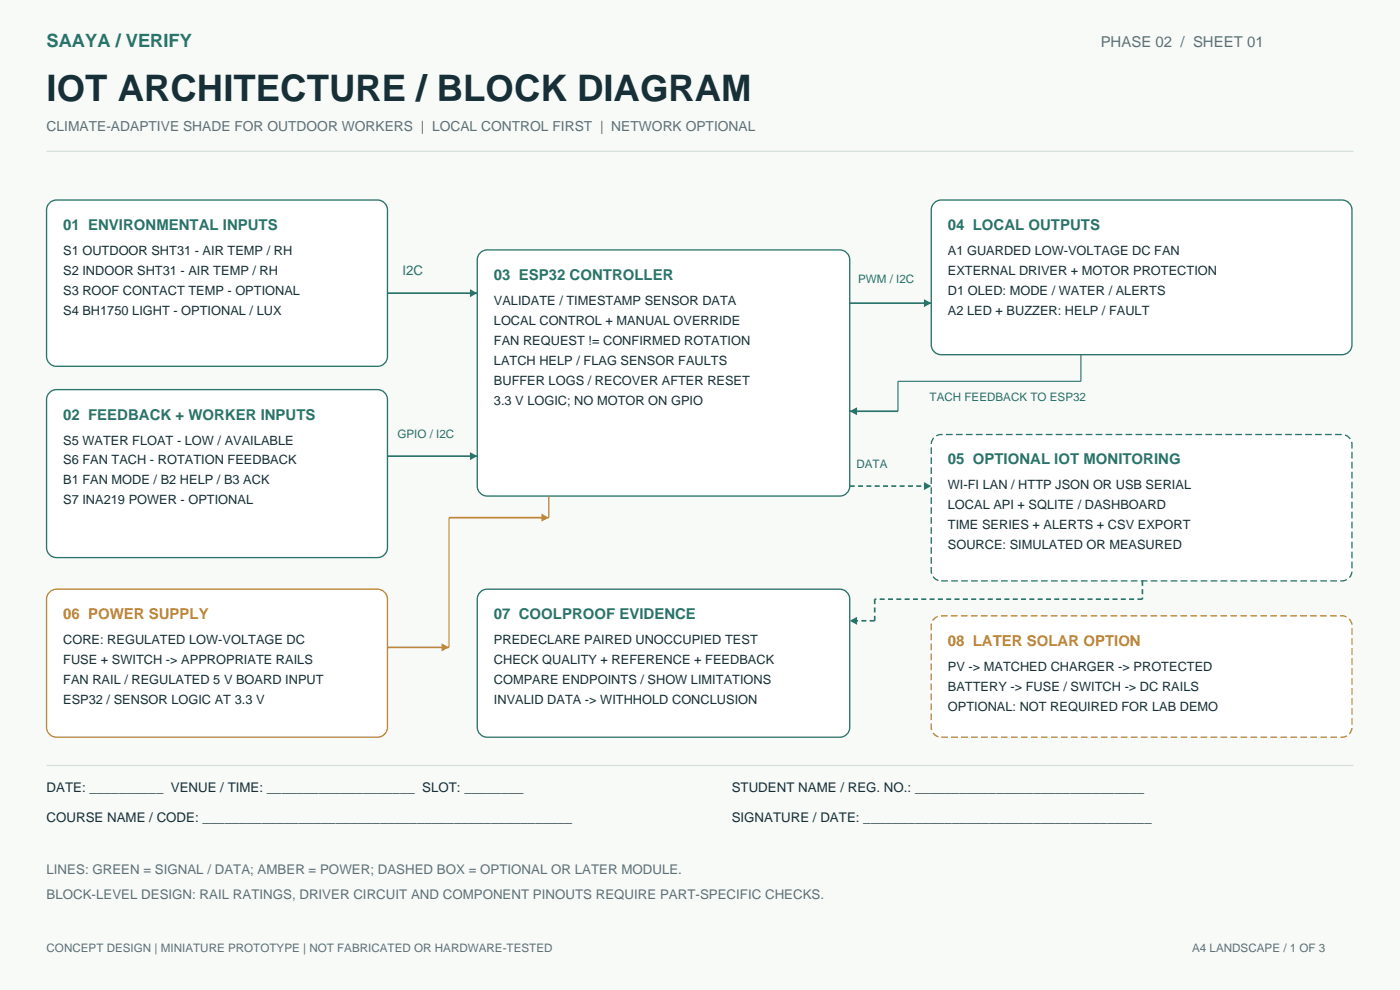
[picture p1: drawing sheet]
<svg xmlns="http://www.w3.org/2000/svg" width="297mm" height="210mm" viewBox="0 0 297 210" stroke-linecap="round" stroke-linejoin="round" font-family="sans-serif">
<defs><g id="words">
<text font-size="7.8" fill="#172f36" x="9.9" y="21.5">IOT ARCHITECTURE / BLOCK DIAGRAM</text>
<text font-size="3.9" fill="#28746a" x="9.9" y="9.9">SAAYA / VERIFY</text>
<text font-size="3.2" fill="#5d7077" x="233.5" y="9.9">PHASE 02 / SHEET 01</text>
<g font-size="3.2" fill="#28746a">
<text x="13.4" y="48.8">01 ENVIRONMENTAL INPUTS</text>
<text x="201.1" y="48.8">04 LOCAL OUTPUTS</text>
<text x="104.8" y="59.4">03 ESP32 CONTROLLER</text>
<text x="13.4" y="89">02 FEEDBACK + WORKER INPUTS</text>
<text x="201.1" y="98.5">05 OPTIONAL IOT MONITORING</text>
<text x="104.8" y="131.3">07 COOLPROOF EVIDENCE</text>
</g>
<g font-size="3.2" fill="#bd8538">
<text x="13.4" y="131.3">06 POWER SUPPLY</text>
<text x="201.1" y="137">08 LATER SOLAR OPTION</text>
</g>
<text font-size="2.9" fill="#5d7077" x="9.9" y="27.9">CLIMATE-ADAPTIVE SHADE FOR OUTDOOR WORKERS | LOCAL CONTROL FIRST | NETWORK OPTIONAL</text>
<text font-size="2.8" fill="#28746a" x="85.4" y="58.3">I2C</text>
<g font-size="2.8" fill="#172f36">
<text x="9.9" y="168">DATE: __________ VENUE / TIME: ____________________ SLOT: ________</text>
<text x="155.2" y="168">STUDENT NAME / REG. NO.: _______________________________</text>
<text x="9.9" y="174.4">COURSE NAME / CODE: __________________________________________________</text>
<text x="155.2" y="174.4">SIGNATURE / DATE: _______________________________________</text>
</g>
<g font-size="2.8" fill="#5d7077">
<text x="9.9" y="185.3">LINES: GREEN = SIGNAL / DATA; AMBER = POWER; DASHED BOX = OPTIONAL OR LATER MODULE.</text>
<text x="9.9" y="190.6">BLOCK-LEVEL DESIGN: RAIL RATINGS, DRIVER CIRCUIT AND COMPONENT PINOUTS REQUIRE PART-SPECIFIC CHECKS.</text>
</g>
<g font-size="2.7" fill="#172f36">
<text x="13.4" y="54.1">S1 OUTDOOR SHT31 - AIR TEMP / RH</text>
<text x="13.4" y="58.3">S2 INDOOR SHT31 - AIR TEMP / RH</text>
<text x="201.1" y="54.1">A1 GUARDED LOW-VOLTAGE DC FAN</text>
<text x="201.1" y="58.3">EXTERNAL DRIVER + MOTOR PROTECTION</text>
<text x="13.4" y="62.5">S3 ROOF CONTACT TEMP - OPTIONAL</text>
<text x="104.8" y="64.7">VALIDATE / TIMESTAMP SENSOR DATA</text>
<text x="201.1" y="62.5">D1 OLED: MODE / WATER / ALERTS</text>
<text x="13.4" y="66.8">S4 BH1750 LIGHT - OPTIONAL / LUX</text>
<text x="104.8" y="68.9">LOCAL CONTROL + MANUAL OVERRIDE</text>
<text x="201.1" y="66.8">A2 LED + BUZZER: HELP / FAULT</text>
<text x="104.8" y="73.1">FAN REQUEST != CONFIRMED ROTATION</text>
<text x="104.8" y="77.4">LATCH HELP / FLAG SENSOR FAULTS</text>
<text x="104.8" y="81.6">BUFFER LOGS / RECOVER AFTER RESET</text>
<text x="104.8" y="85.8">3.3 V LOGIC; NO MOTOR ON GPIO</text>
<text x="13.4" y="94.3">S5 WATER FLOAT - LOW / AVAILABLE</text>
<text x="13.4" y="98.5">S6 FAN TACH - ROTATION FEEDBACK</text>
<text x="13.4" y="102.8">B1 FAN MODE / B2 HELP / B3 ACK</text>
<text x="13.4" y="107">S7 INA219 POWER - OPTIONAL</text>
<text x="201.1" y="103.8">WI-FI LAN / HTTP JSON OR USB SERIAL</text>
<text x="201.1" y="108">LOCAL API + SQLITE / DASHBOARD</text>
<text x="201.1" y="112.3">TIME SERIES + ALERTS + CSV EXPORT</text>
<text x="201.1" y="116.5">SOURCE: SIMULATED OR MEASURED</text>
<text x="13.4" y="136.6">CORE: REGULATED LOW-VOLTAGE DC</text>
<text x="104.8" y="136.6">PREDECLARE PAIRED UNOCCUPIED TEST</text>
<text x="13.4" y="140.9">FUSE + SWITCH -&gt; APPROPRIATE RAILS</text>
<text x="104.8" y="140.9">CHECK QUALITY + REFERENCE + FEEDBACK</text>
<text x="201.1" y="142.3">PV -&gt; MATCHED CHARGER -&gt; PROTECTED</text>
<text x="13.4" y="145.1">FAN RAIL / REGULATED 5 V BOARD INPUT</text>
<text x="13.4" y="149.3">ESP32 / SENSOR LOGIC AT 3.3 V</text>
<text x="104.8" y="145.1">COMPARE ENDPOINTS / SHOW LIMITATIONS</text>
<text x="104.8" y="149.3">INVALID DATA -&gt; WITHHOLD CONCLUSION</text>
<text x="201.1" y="146.5">BATTERY -&gt; FUSE / SWITCH -&gt; DC RAILS</text>
<text x="201.1" y="150.7">OPTIONAL: NOT REQUIRED FOR LAB DEMO</text>
</g>
<g font-size="2.5" fill="#28746a">
<text x="182" y="60.1">PWM / I2C</text>
<text x="197.2" y="85.1">TACH FEEDBACK TO ESP32</text>
<text x="84.3" y="92.9">GPIO / I2C</text>
<text x="181.7" y="99.2">DATA</text>
</g>
<g font-size="2.5" fill="#5d7077">
<text x="9.9" y="201.9">CONCEPT DESIGN | MINIATURE PROTOTYPE | NOT FABRICATED OR HARDWARE-TESTED</text>
<text x="252.9" y="201.9">A4 LANDSCAPE / 1 OF 3</text>
</g>
</g></defs>
<path d="M0 0h297v210h-297z" fill-rule="evenodd" fill="#f8faf7"/>
<path d="M9.9 32.1h277.2" fill="none" stroke="#d1deda" stroke-width=".25"/>
<g fill="#fff" stroke="#28746a" stroke-width=".28">
<path d="M10.5 43.1l.9-.6 .6-.1h68.1a2.12 2.12 0 0 1 2.1 2.1v31.1a2.12 2.12 0 0 1-2.1 2.1h-68.1a2.12 2.12 0 0 1-2.1-2.1v-31.1l.1-.5z" fill-rule="evenodd"/>
<path d="M10.5 83.3l.9-.6 .6-.1h68.1a2.12 2.12 0 0 1 2.1 2.2v31.4a2.12 2.12 0 0 1-2.1 2.1h-68.1a2.12 2.12 0 0 1-2.1-2.1v-31.4l.1-.6z" fill-rule="evenodd"/>
<path d="M101.9 53.6l.9-.5 .6-.1h74.8a2.12 2.12 0 0 1 2.1 2.1v48a2.12 2.12 0 0 1-2.1 2.1h-74.8a2.12 2.12 0 0 1-2.2-2.1v-48l.1-.5z" fill-rule="evenodd"/>
</g>
<path d="M82.2 62.2h19" fill="none" stroke="#28746a" stroke-width=".35"/>
<path d="M99.7 61.3l1.5 .9-1.5 .8z" fill="#28746a"/>
<path d="M82.2 96.8h19" fill="none" stroke="#28746a" stroke-width=".35"/>
<path d="M99.7 95.9l1.5 .9-1.5 .8z" fill="#28746a"/>
<path d="M198.2 43.1l.9-.6 .6-.1h85a2.12 2.12 0 0 1 2.1 2.1v28.6a2.12 2.12 0 0 1-2.1 2.1h-85a2.12 2.12 0 0 1-2.1-2.1v-28.6v-.5z" fill-rule="evenodd" fill="#fff" stroke="#28746a" stroke-width=".28"/>
<path d="M180.3 64.3h17.3" fill="none" stroke="#28746a" stroke-width=".35"/>
<path d="M196 63.5l1.6 .8-1.6 .8z" fill="#28746a"/>
<path d="M229.3 75.2v5.7h-38.8v6.3" fill="none" stroke="#28746a" stroke-width=".25"/>
<path d="M180.3 87.2h10.2" fill="none" stroke="#28746a" stroke-width=".35"/>
<path d="M180.3 87.2l1.5-.8v1.7z" fill="#28746a"/>
<path d="M198.2 92.8l.9-.6h.6h85a2.12 2.12 0 0 1 2.1 2.1v26.8a2.12 2.12 0 0 1-2.1 2.1h-85a2.12 2.12 0 0 1-2.1-2.1v-26.8v-.6z" fill-rule="evenodd" fill="#fff" stroke="#28746a" stroke-width=".28" stroke-dasharray="1.4 .7" stroke-linecap="butt"/>
<path d="M180.3 103.1h17.3" fill="none" stroke="#28746a" stroke-width=".35" stroke-dasharray="1.1 .7" stroke-linecap="butt"/>
<path d="M196 102.3l1.6 .8-1.6 .9z" fill="#28746a"/>
<path d="M10.5 125.6l.9-.5 .6-.1h68.1a2.12 2.12 0 0 1 2.1 2.1v27.2a2.12 2.12 0 0 1-2.1 2.1h-68.1a2.12 2.12 0 0 1-2.1-2.1v-27.2l.1-.6z" fill-rule="evenodd" fill="#fff" stroke="#bd8538" stroke-width=".28"/>
<path d="M82.2 137.3h13" fill="none" stroke="#bd8538" stroke-width=".35"/>
<path d="M93.7 136.5l1.5 .8-1.5 .9z" fill="#bd8538"/>
<path d="M95.2 109.8v27.5" fill="none" stroke="#bd8538" stroke-width=".25"/>
<path d="M95.2 109.8h21.2" fill="none" stroke="#bd8538" stroke-width=".35"/>
<path d="M114.9 109l1.5 .8-1.5 .9z" fill="#bd8538"/>
<path d="M116.4 105.2v4.6" fill="none" stroke="#bd8538" stroke-width=".25"/>
<path d="M101.9 125.6l.9-.5 .6-.1h74.8a2.12 2.12 0 0 1 2.1 2.1v27.2a2.12 2.12 0 0 1-2.1 2.1h-74.8a2.12 2.12 0 0 1-2.2-2.1v-27.2l.1-.6z" fill-rule="evenodd" fill="#fff" stroke="#28746a" stroke-width=".28"/>
<path d="M185.6 127.1v4.6M185.6 131.7h-5.3M242.4 123.2v3.9M242.4 127.1h-56.8" fill="none" stroke="#28746a" stroke-width=".35" stroke-dasharray="1.1 .7" stroke-linecap="butt"/>
<path d="M180.3 131.7l1.5-.9v1.7z" fill="#28746a"/>
<path d="M198.2 131.2l.9-.5 .6-.1h85a2.12 2.12 0 0 1 2.1 2.1v21.6a2.12 2.12 0 0 1-2.1 2.1h-85a2.12 2.12 0 0 1-2.1-2.1v-21.6v-.5z" fill-rule="evenodd" fill="#fff" stroke="#bd8538" stroke-width=".28" stroke-dasharray="1.4 .7" stroke-linecap="butt"/>
<path d="M9.9 162.4h277.2" fill="none" stroke="#d1deda" stroke-width=".25"/>
<use href="#words"/>
</svg>
